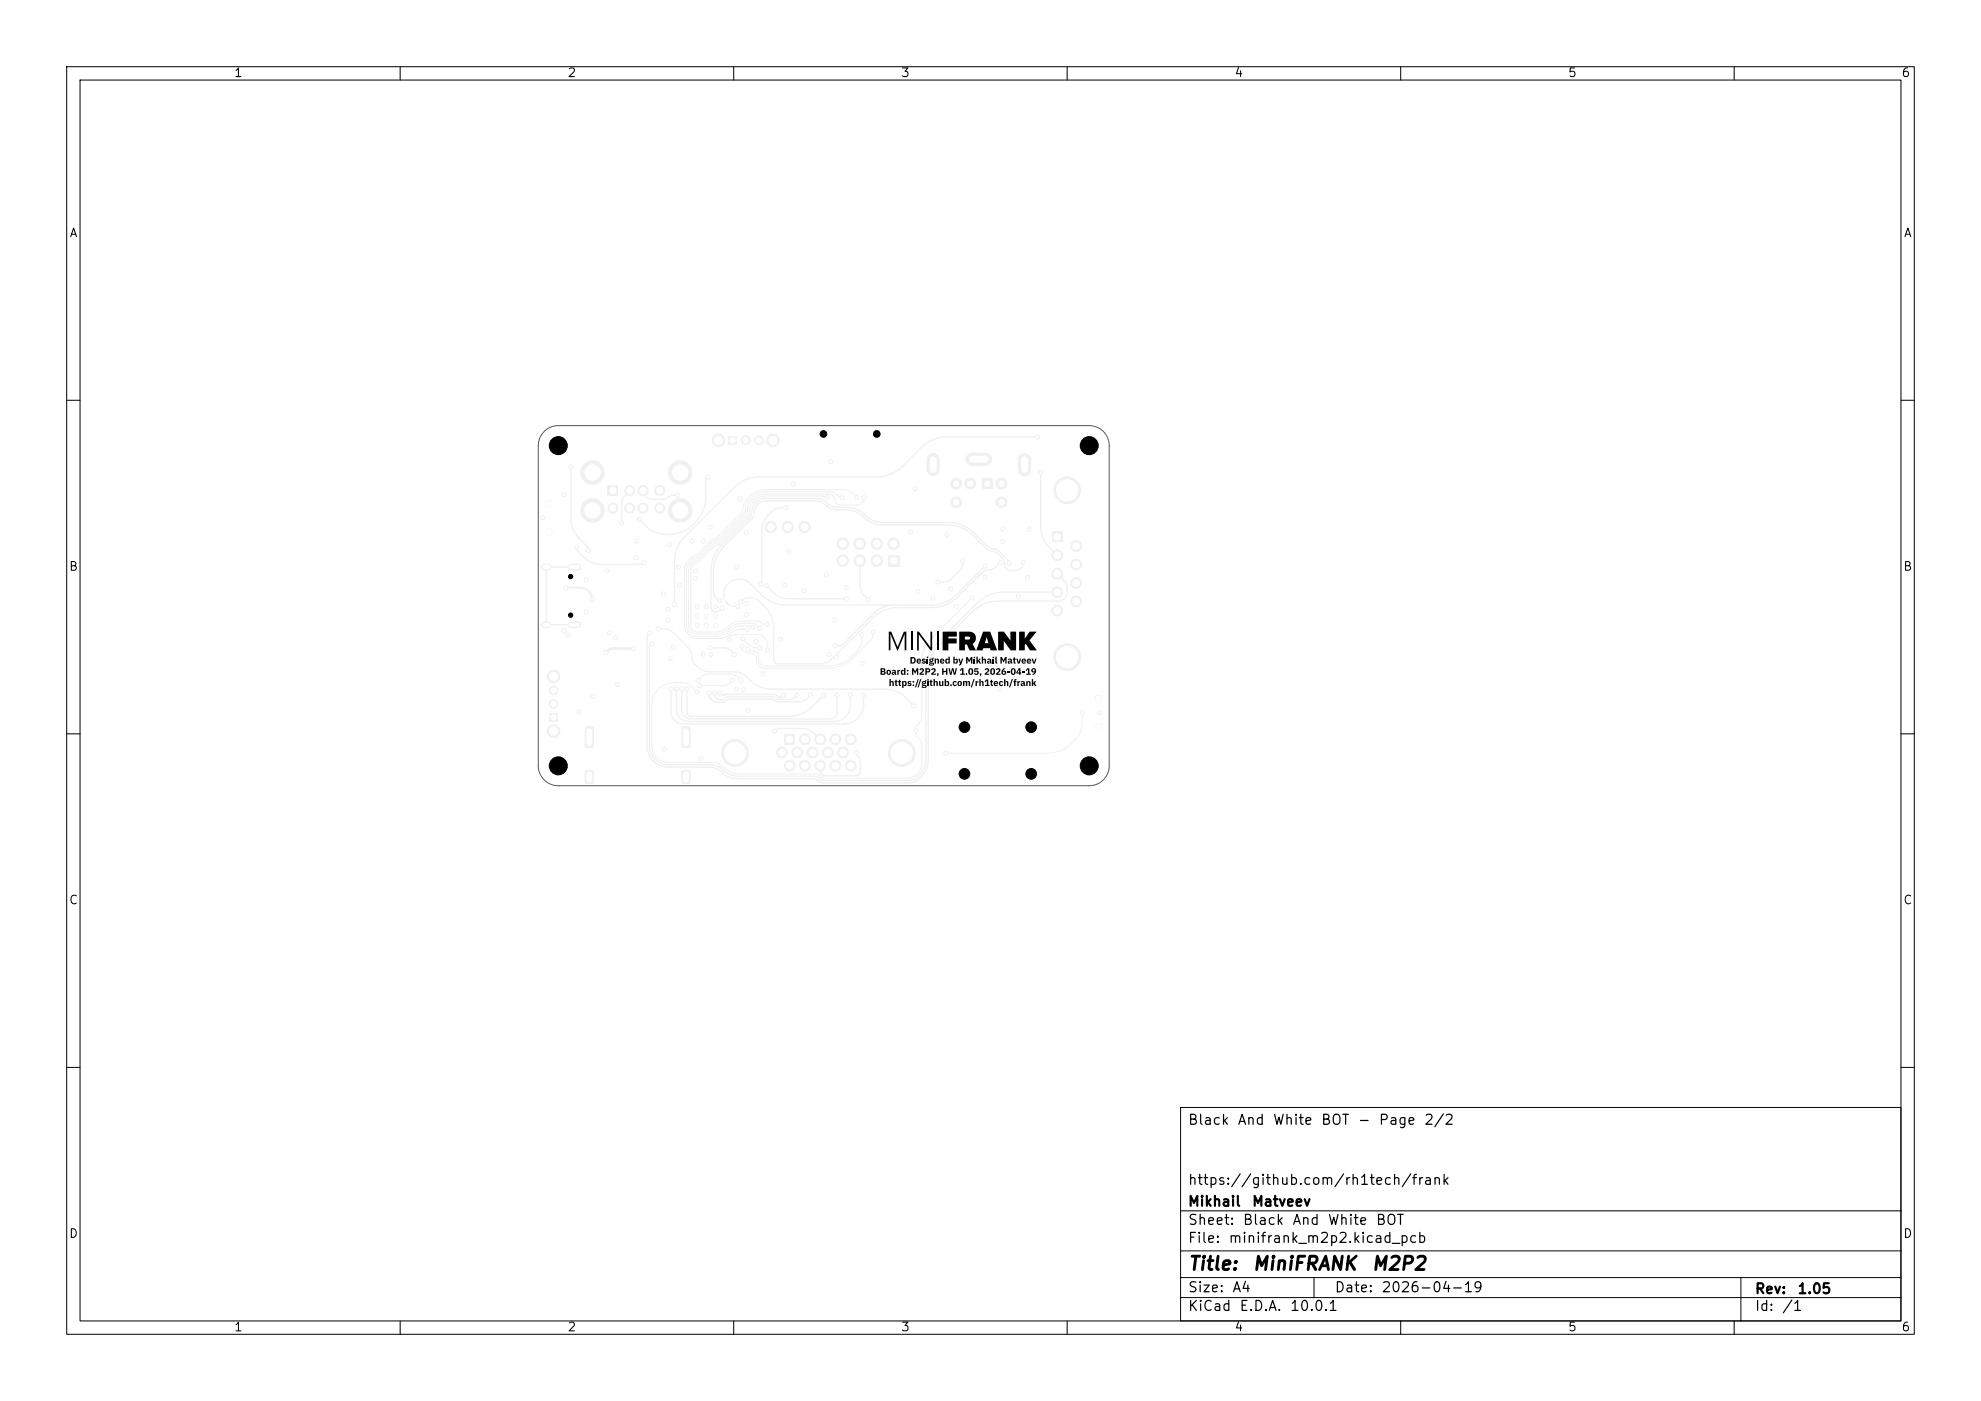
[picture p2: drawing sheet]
<svg xmlns="http://www.w3.org/2000/svg" width="297mm" height="210mm" viewBox="0 0 297 210" stroke-linecap="round" stroke-linejoin="round" font-family="sans-serif">
<defs><g id="words">
<g font-size="2">
<text x="178" y="190.9">Title:</text>
<text x="187.7" y="190.9">MiniFRANK</text>
<text x="205.5" y="190.9">M2P2</text>
</g>
<g font-size="1.5">
<text x="178" y="169">Black</text>
<text x="185.4" y="169">And</text>
<text x="190.7" y="169">White</text>
<text x="198" y="169">BOT</text>
<text x="203.5" y="169">-</text>
<text x="206.6" y="169">Page</text>
<text x="213.4" y="169">2/2</text>
<text x="178" y="178">https://github.com/rh1tech/frank</text>
<text x="178" y="184">Sheet:</text>
<text x="178" y="181.2">Mikhail</text>
<text x="186.2" y="184">Black</text>
<text x="187.6" y="181.2">Matveev</text>
<text x="193.7" y="184">And</text>
<text x="199" y="184">White</text>
<text x="206.2" y="184">BOT</text>
<text x="178" y="186.7">File:</text>
<text x="184.1" y="186.7">minifrank_m2p2.kicad_pcb</text>
<text x="178" y="196.9">KiCad</text>
<text x="178" y="194.1">Size:</text>
<text x="184.7" y="194.1">A4</text>
<text x="185.7" y="196.9">E.D.A.</text>
<text x="193.3" y="196.9">10.0.1</text>
<text x="200" y="194.1">Date:</text>
<text x="207" y="194.1">2026-04-19</text>
<text x="263" y="194.3">Rev:</text>
<text x="263" y="196.9">Id:</text>
<text x="267.1" y="196.9">/1</text>
<text x="269.4" y="194.3">1.05</text>
</g>
<g font-size="1.3">
<text x="35" y="11.9">1</text>
<text x="85" y="11.9">2</text>
<text x="135" y="11.9">3</text>
<text x="185" y="11.9">4</text>
<text x="235" y="11.9">5</text>
<text x="285" y="11.9">6</text>
<text x="10.3" y="35.9">A</text>
<text x="285.4" y="35.9">A</text>
<text x="10.3" y="85.9">B</text>
<text x="285.3" y="85.9">B</text>
<text x="10.3" y="135.9">C</text>
<text x="285.3" y="135.9">C</text>
<text x="10.3" y="185.9">D</text>
<text x="285.3" y="185.9">D</text>
<text x="35" y="199.9">1</text>
<text x="85" y="199.9">2</text>
<text x="135" y="199.9">3</text>
<text x="185" y="199.9">4</text>
<text x="235" y="199.9">5</text>
<text x="285" y="199.9">6</text>
</g>
</g></defs>
<g fill="#f0f0f0" stroke="#f0f0f0" stroke-width=".15">
<circle cx="120.6" cy="79" r=".85"/>
<circle cx="118.1" cy="79" r=".85"/>
<circle cx="115.6" cy="79" r=".85"/>
</g>
<path d="M91.2 72.8h1.5v1.5h-1.5z" fill="#f0f0f0"/>
<g fill="#f0f0f0" stroke="#f0f0f0" stroke-width=".15">
<circle cx="94.4" cy="73.5" r=".75"/>
<circle cx="96.4" cy="73.5" r=".75"/>
<circle cx="98.9" cy="73.5" r=".75"/>
<circle cx="91.9" cy="76.2" r=".75"/>
<circle cx="94.4" cy="76.2" r=".75"/>
<circle cx="96.4" cy="76.2" r=".75"/>
<circle cx="98.9" cy="76.2" r=".75"/>
<circle cx="88.8" cy="70.8" r="1.75"/>
<circle cx="102" cy="70.8" r="1.75"/>
<circle cx="88.8" cy="76.5" r="1.75"/>
<circle cx="102" cy="76.5" r="1.75"/>
<circle cx="107.3" cy="91" r=".3"/>
<circle cx="107.3" cy="92.3" r=".3"/>
<circle cx="107.3" cy="93.7" r=".3"/>
<circle cx="105.9" cy="91" r=".3"/>
<circle cx="105.9" cy="92.3" r=".3"/>
<circle cx="105.9" cy="93.7" r=".3"/>
<circle cx="104.5" cy="91" r=".3"/>
<circle cx="104.5" cy="92.3" r=".3"/>
<circle cx="104.5" cy="93.7" r=".3"/>
</g>
<path d="M147.3 71.7h1.6v1.6h-1.6z" fill="#f0f0f0"/>
<g fill="#f0f0f0" stroke="#f0f0f0" stroke-width=".15">
<circle cx="145.5" cy="72.5" r=".8"/>
<circle cx="150.2" cy="72.5" r=".8"/>
<circle cx="143.4" cy="72.5" r=".8"/>
<circle cx="150.2" cy="75.3" r=".8"/>
<circle cx="143.4" cy="75.3" r=".8"/>
<circle cx="82.3" cy="79.8" r=".45"/>
<circle cx="82.3" cy="75.5" r=".45"/>
<circle cx="135.2" cy="112.9" r="2"/>
<circle cx="110.2" cy="112.9" r="2"/>
</g>
<path d="M139.9 68.9v1.5M145.8 68.9h2M153.6 68.9v1.5" fill="none" stroke="#f0f0f0" stroke-width="2"/>
<path d="M117.6 110h1.6v1.6h-1.6z" fill="#f0f0f0"/>
<g fill="#f0f0f0" stroke="#f0f0f0" stroke-width=".15">
<circle cx="120.7" cy="110.8" r=".8"/>
<circle cx="123" cy="110.8" r=".8"/>
<circle cx="125.3" cy="110.8" r=".8"/>
<circle cx="127.5" cy="110.8" r=".8"/>
<circle cx="117.2" cy="112.8" r=".8"/>
<circle cx="119.5" cy="112.8" r=".8"/>
<circle cx="121.8" cy="112.8" r=".8"/>
<circle cx="124.1" cy="112.8" r=".8"/>
<circle cx="126.4" cy="112.8" r=".8"/>
<circle cx="118.4" cy="114.8" r=".8"/>
<circle cx="120.7" cy="114.8" r=".8"/>
<circle cx="123" cy="114.8" r=".8"/>
<circle cx="125.3" cy="114.8" r=".8"/>
<circle cx="127.5" cy="114.8" r=".8"/>
</g>
<path d="M109.2 65.4h1.3v1.3h-1.3z" fill="#f0f0f0"/>
<g fill="#f0f0f0" stroke="#f0f0f0" stroke-width=".15">
<circle cx="111.8" cy="66" r=".65"/>
<circle cx="113.8" cy="66" r=".65"/>
<circle cx="107.7" cy="66" r=".94"/>
<circle cx="115.9" cy="66" r=".94"/>
</g>
<path d="M81.6 93.6h.6M81.6 85h.6M85.5 93.6h1.1M85.5 85h1.1" fill="none" stroke="#f0f0f0" stroke-width="1"/>
<path d="M133.1 83.2h1.7v1.7h-1.7z" fill="#f0f0f0"/>
<g fill="#f0f0f0" stroke="#f0f0f0" stroke-width=".15">
<circle cx="134" cy="81.5" r=".86"/>
<circle cx="131.4" cy="84" r=".86"/>
<circle cx="131.4" cy="81.5" r=".86"/>
<circle cx="128.9" cy="84" r=".86"/>
<circle cx="128.9" cy="81.5" r=".86"/>
<circle cx="126.4" cy="84" r=".86"/>
<circle cx="126.4" cy="81.5" r=".86"/>
</g>
<path d="M82.4 106.9h1.3v1.3h-1.3z" fill="#f0f0f0"/>
<g fill="#f0f0f0" stroke="#f0f0f0" stroke-width=".15">
<circle cx="83" cy="105.5" r=".65"/>
<circle cx="83" cy="103.5" r=".65"/>
<circle cx="83" cy="109.6" r=".94"/>
<circle cx="83" cy="101.4" r=".94"/>
<circle cx="164.7" cy="104.7" r=".45"/>
<circle cx="164.7" cy="108.9" r=".45"/>
</g>
<path d="M157.7 79.7h1.6v1.6h-1.6z" fill="#f0f0f0"/>
<g fill="#f0f0f0" stroke="#f0f0f0" stroke-width=".15">
<circle cx="158.5" cy="83.2" r=".8"/>
<circle cx="158.5" cy="86" r=".8"/>
<circle cx="158.5" cy="88.8" r=".8"/>
<circle cx="158.5" cy="91.5" r=".8"/>
<circle cx="161.3" cy="81.8" r=".8"/>
<circle cx="161.3" cy="84.6" r=".8"/>
<circle cx="160" cy="73.5" r="2"/>
<circle cx="161.3" cy="87.4" r=".8"/>
<circle cx="160" cy="98.5" r="2"/>
<circle cx="161.3" cy="90.2" r=".8"/>
</g>
<g fill="#f0f0f0">
<path d="M102.2 109l.2-.1h.8l.3 .2 .1 2.7-.3 .3h-.9l-.2-.2z"/>
<path d="M102.2 115.6l.3-.2h.8l.2 .2 .1 1.6-.2 .2-.9 .1-.3-.1z"/>
<path d="M87.7 115.6l.3-.2h.8l.2 .2 .1 1.6-.2 .2-.9 .1-.3-.1z"/>
<path d="M87.8 108.9h1l.2 .2 .1 2.7-.3 .3h-.9l-.2-.2v-2.7z"/>
</g>
<g fill="#f0f0f0" stroke="#f0f0f0" stroke-width=".15">
<circle cx="81.4" cy="77.6" r=".3"/>
<circle cx="100.9" cy="97" r=".3"/>
<circle cx="118.3" cy="82.7" r=".3"/>
<circle cx="117.6" cy="87.7" r=".3"/>
<circle cx="143.4" cy="90.9" r=".3"/>
<circle cx="164.9" cy="106.8" r=".3"/>
<circle cx="101.9" cy="87.7" r=".3"/>
<circle cx="91" cy="85.6" r=".3"/>
<circle cx="152.7" cy="89.4" r=".3"/>
<circle cx="95.4" cy="81.1" r=".3"/>
<circle cx="124.6" cy="69.2" r=".3"/>
<circle cx="101.7" cy="85" r=".3"/>
<circle cx="139.9" cy="89.7" r=".3"/>
<circle cx="154.3" cy="79.4" r=".3"/>
<circle cx="110.4" cy="103.2" r=".3"/>
<circle cx="120.5" cy="88.6" r=".3"/>
<circle cx="142.6" cy="88.3" r=".3"/>
<circle cx="85.2" cy="95.2" r=".3"/>
<circle cx="136.5" cy="79.8" r=".3"/>
<circle cx="126.9" cy="88.1" r=".3"/>
<circle cx="103.8" cy="81.1" r=".3"/>
<circle cx="110.4" cy="85" r=".3"/>
<circle cx="147.7" cy="86.5" r=".3"/>
<circle cx="100.4" cy="81.6" r=".3"/>
<circle cx="100.5" cy="98.7" r=".3"/>
<circle cx="114.4" cy="101" r=".3"/>
<circle cx="142" cy="80.1" r=".3"/>
<circle cx="84.6" cy="94.6" r=".3"/>
<circle cx="104.3" cy="86.7" r=".3"/>
<circle cx="123.9" cy="86.2" r=".3"/>
<circle cx="129.3" cy="99.5" r=".3"/>
<circle cx="150.3" cy="81.2" r=".3"/>
<circle cx="125.2" cy="92.9" r=".3"/>
<circle cx="106.6" cy="98.1" r=".3"/>
<circle cx="106.5" cy="79" r=".3"/>
<circle cx="124.3" cy="98.1" r=".3"/>
<circle cx="90.9" cy="97.8" r=".3"/>
<circle cx="100.1" cy="93" r=".3"/>
<circle cx="111.9" cy="90.5" r=".3"/>
<circle cx="99.5" cy="89" r=".3"/>
<circle cx="113.3" cy="96.2" r=".3"/>
<circle cx="154" cy="86.6" r=".3"/>
<circle cx="94.9" cy="97.2" r=".3"/>
<circle cx="117" cy="95.9" r=".3"/>
<circle cx="118.9" cy="72.5" r=".3"/>
<circle cx="104.3" cy="85.6" r=".3"/>
<circle cx="100.1" cy="91.3" r=".3"/>
<circle cx="112" cy="92.1" r=".3"/>
<circle cx="105.5" cy="98.1" r=".3"/>
<circle cx="86.8" cy="106.7" r=".3"/>
<circle cx="101.6" cy="74.2" r=".3"/>
<circle cx="93.2" cy="78.4" r=".3"/>
<circle cx="88.8" cy="89.9" r=".3"/>
<circle cx="84.8" cy="88.1" r=".3"/>
<circle cx="112.1" cy="106.5" r=".3"/>
<circle cx="99.6" cy="112.3" r=".3"/>
<circle cx="105.1" cy="113.7" r=".3"/>
<circle cx="105.4" cy="81.1" r=".3"/>
<circle cx="106.1" cy="71.5" r=".3"/>
<circle cx="95.8" cy="77.8" r=".3"/>
<circle cx="114" cy="87.6" r=".3"/>
<circle cx="117.8" cy="76.1" r=".3"/>
<circle cx="85.6" cy="70" r=".3"/>
<circle cx="88.2" cy="82.5" r=".3"/>
<circle cx="126.9" cy="89.8" r=".3"/>
<circle cx="114.9" cy="87.8" r=".3"/>
<circle cx="111.4" cy="95.8" r=".3"/>
<circle cx="113.9" cy="97.1" r=".3"/>
<circle cx="96.6" cy="84.4" r=".3"/>
<circle cx="86.5" cy="82" r=".3"/>
<circle cx="119.5" cy="104.2" r=".3"/>
<circle cx="107.1" cy="103.9" r=".3"/>
<circle cx="127.5" cy="104.2" r=".3"/>
<circle cx="101.4" cy="103.3" r=".3"/>
<circle cx="121.5" cy="104.2" r=".3"/>
<circle cx="106.3" cy="103.9" r=".3"/>
<circle cx="103" cy="103.3" r=".3"/>
<circle cx="123.5" cy="104.2" r=".3"/>
<circle cx="129.5" cy="104.3" r=".3"/>
<circle cx="100.6" cy="103.3" r=".3"/>
<circle cx="107.9" cy="103.9" r=".3"/>
<circle cx="117.5" cy="104.2" r=".3"/>
<circle cx="92.3" cy="95.6" r=".3"/>
<circle cx="149.9" cy="103.2" r=".3"/>
<circle cx="91.4" cy="94.9" r=".3"/>
<circle cx="111" cy="74.7" r=".3"/>
<circle cx="111.5" cy="103.3" r=".3"/>
<circle cx="111.9" cy="79.8" r=".3"/>
<circle cx="84.5" cy="74.1" r=".3"/>
<circle cx="95.4" cy="83.6" r=".3"/>
<circle cx="150.3" cy="79.3" r=".3"/>
<circle cx="88.9" cy="104.4" r=".3"/>
<circle cx="137.2" cy="73.2" r=".3"/>
<circle cx="137.6" cy="88.7" r=".3"/>
<circle cx="92.5" cy="102.6" r=".3"/>
<circle cx="125.5" cy="104.2" r=".3"/>
<circle cx="102.2" cy="103.3" r=".3"/>
<circle cx="144.3" cy="84.1" r=".3"/>
<circle cx="145.7" cy="89.6" r=".3"/>
<circle cx="162.2" cy="106.8" r=".3"/>
<circle cx="140.6" cy="87.3" r=".3"/>
<circle cx="104.5" cy="103.7" r=".3"/>
<circle cx="137.3" cy="109.5" r=".3"/>
<circle cx="141.8" cy="112.9" r=".3"/>
<circle cx="147.7" cy="84.8" r=".3"/>
<circle cx="110.6" cy="90.9" r=".3"/>
<circle cx="125.2" cy="96.8" r=".3"/>
<circle cx="104.7" cy="102" r=".3"/>
<circle cx="111.1" cy="102" r=".3"/>
<circle cx="128.5" cy="74.6" r=".3"/>
<circle cx="112.1" cy="94.4" r=".3"/>
<circle cx="97.4" cy="94.9" r=".3"/>
<circle cx="106.5" cy="97.1" r=".3"/>
<circle cx="110.1" cy="98.1" r=".3"/>
<circle cx="113.9" cy="94.2" r=".3"/>
<circle cx="129.6" cy="74.6" r=".3"/>
<circle cx="98.7" cy="94.3" r=".3"/>
<circle cx="137" cy="105.8" r=".3"/>
<circle cx="155.6" cy="65.5" r=".3"/>
<circle cx="101.1" cy="90.6" r=".3"/>
<circle cx="97.7" cy="96.5" r=".3"/>
<circle cx="153.4" cy="84.3" r=".3"/>
<circle cx="107.9" cy="90" r=".3"/>
<circle cx="124" cy="74.6" r=".3"/>
<circle cx="115" cy="93.6" r=".3"/>
<circle cx="112.1" cy="97.3" r=".3"/>
<circle cx="129.2" cy="95.2" r=".3"/>
<circle cx="109.8" cy="102" r=".3"/>
<circle cx="104.9" cy="102.8" r=".3"/>
<circle cx="126.3" cy="74.6" r=".3"/>
<circle cx="112.9" cy="94" r=".3"/>
<circle cx="125.4" cy="98.5" r=".3"/>
<circle cx="150" cy="84.3" r=".3"/>
<circle cx="111.1" cy="90.2" r=".3"/>
<circle cx="111.3" cy="96.8" r=".3"/>
<circle cx="130.9" cy="94.7" r=".3"/>
<circle cx="115.1" cy="97.5" r=".3"/>
<circle cx="109.4" cy="95.9" r=".3"/>
<circle cx="151.3" cy="84.4" r=".3"/>
<circle cx="108.2" cy="91.2" r=".3"/>
<circle cx="87.9" cy="86.9" r=".3"/>
<circle cx="87.9" cy="91.8" r=".3"/>
<circle cx="156" cy="70.8" r=".3"/>
<circle cx="116.1" cy="109.6" r=".3"/>
<circle cx="128.4" cy="112.8" r=".3"/>
<circle cx="130.2" cy="89.9" r=".3"/>
</g>
<g fill="none" stroke="#f0f0f0" stroke-width=".2">
<path d="M85.6 70v7.7a4.3 4.3 0 0 0 1.3 3.1M94.4 73.5l-.6 .6a2.01 2.01 0 0 0-.6 1.5v2.8M96.4 74l.7 .7 .7 .2 1.8-.1 1-.5 1-.1M106.1 71.5l-.3 .5v2.5a5.6 5.6 0 0 1-8.3 4.9l-1.7-1.6M117.8 76.1h-1.1l-.6 .2a4.1 4.1 0 0 0-1.9 3.3v7.6l-.2 .4M155.6 65.5h-13.6a5.4 5.4 0 0 0-3.9 1.6l-2.8 2.8a5.4 5.4 0 0 1-3.9 1.6h-17.5a5.4 5.4 0 0 0-3.9 1.6l-7.3 7.3a5.4 5.4 0 0 0-1.6 3.9v6.3M156 70.8v8.2a4.2 4.2 0 0 0 1.3 3l1.2 1.2M86.1 85h-4.2v8.6h4.2M86.5 82l.1 .6 1 1a3.6 3.6 0 0 0 2.5 1h6.1l.4-.2M86.5 82h.1M86.9 80.8h.1M86.9 80.8l1.2 1.2 .1 .5"/>
<path d="M87.7 81.6h.1M98.7 94.3h.8a2.01 2.01 0 0 1 1.5 .6l2.3 2.3 .3 .7a2.75 2.75 0 0 0 2.8 2.8h3.6a3.5 3.5 0 0 1 2.8 1.6 4.4 4.4 0 0 0 2.8 1h17.1a4.3 4.3 0 0 1 3 1.2l1.3 1.3M106.5 97.1l2.4 .1 .5 .2 .7 .6M108.2 91.2h.1M114.9 87.8l1 1a3.3 3.3 0 0 0 2.3 1h8.7M127.3 95.7h.1M128.9 84v3.7a2.22 2.22 0 0 0 .7 1.6l.6 .6M133.9 90.7a3.9 3.9 0 0 0-2.8 1.1l-4.7 4.7-.5 .3h-.7M144.4 84.1l-.1 .7-.1 .4-1.4 1.5a1.93 1.93 0 0 1-1.4 .6h-.8M147.7 84.8l-4.3 4.3a5.4 5.4 0 0 1-3.8 1.6h-21.6a5.4 5.4 0 0 1-3.9-1.6l-1.6-1.6a2.29 2.29 0 0 0-3.1-.2 2.29 2.29 0 0 0-.5 3l.7 .5 1 .1M150 84.3l-1 .9-1.3 .3-.4 .3-3.7 3.7a5.4 5.4 0 0 1-3.9 1.6h-5a5.4 5.4 0 0 0-3.9 1.6l-6.1 6.1a2.39 2.39 0 0 1-1.7 .7h-6.3a.66 .66 0 0 1-.7-.7v-4.6a5.1 5.1 0 0 0-2.1-4 2.14 2.14 0 0 0-2.3-.5l-.5 .5M151.3 84.4l-.1-.3-1.6-1.6-.3-.2-1.1-.3-2.2-2.1a5.4 5.4 0 0 0-3.8-1.6h-9.8a4.4 4.4 0 0 1-3.2-1.6l-.9-.4-.7-.2-2-.1a3 3 0 0 1-2.1-1l-.5-.2-.6-.1h-7.5a2.21 2.21 0 0 0-2.2 2.3l-.4 .6-4.1 4.1a5.4 5.4 0 0 0-1.6 3.9v5.4a.79 .79 0 0 0 .5 .7 .79 .79 0 0 0 .9-.2l.2-.3"/>
<path d="M153.4 84.3l-.1 .6-.5 .4-.5 .2h-.8a.97 .97 0 0 1-.9-1.2l-.3-.6-.8-.8-.4-.2-1.1-.3-2.1-2.1a5.4 5.4 0 0 0-3.9-1.6h-9.8a4.4 4.4 0 0 1-3.2-1.6l-.9-.5-.6-.1-2-.1a3 3 0 0 1-2.1-1l-.6-.2-.6-.1h-7.3a1.82 1.82 0 0 0-1.8 2l-.4 .6-4.2 4.2a5.4 5.4 0 0 0-1.5 3.8v3.2l.3 .6 .4 .5h.2M158.5 86l.9 .9a1.96 1.96 0 0 1-.2 3.1l-.6 .1h-8.9a5.4 5.4 0 0 0-3.9 1.6l-5 5a5.4 5.4 0 0 0-1.6 3.9v13.4a3.4 3.4 0 0 1-3 3.4h-12.8l-.4-.1-.6-.4-.4-.2h-11.6a3.3 3.3 0 0 1-2.4-1.2l-.7-.3-.8-.2h-6.3a3.2 3.2 0 0 1-3.2-3.2v-16.2l.1-.4 .3-.3M158.5 88.8h-8.1a5.4 5.4 0 0 0-3.9 1.6l-6.1 6.1a5.4 5.4 0 0 0-1.6 3.9v13.6a3 3 0 0 1-2.7 3h-12.5l-.5-.1-.5-.4-.5-.1-11.5-.1a3.3 3.3 0 0 1-2.5-1.1l-.7-.4-.7-.2h-6.5a2.85 2.85 0 0 1-2.8-2.8v-14.7v-.3l.3-.3M100.6 103.3v3.5a1.71 1.71 0 0 0 1.7 1.7h24.3a2.89 2.89 0 0 0 2.9-2.9v-1.3M101.4 103.3v3.1a1.76 1.76 0 0 0 1.8 1.7h21.9a2.44 2.44 0 0 0 2.4-2.4v-1.5M102.2 103.3v3.2a1.8 1.8 0 0 0 .7 1.1l.5 .2h21.2a.92 .92 0 0 0 .9-1v-2.6M103 103.3v3.5a.6 .6 0 0 0 .6 .6h14.5a5.4 5.4 0 0 0 3.8-1.6l1.6-1.6M106.3 103.9v.5a1.53 1.53 0 0 0 1.4 .9h.6M107.1 103.9v.2a1.04 1.04 0 0 0 .8 .8 1.04 1.04 0 0 0 1.1-.4l.3-.1h6.5l.9 .4h1.8l.5-.1 .5-.5M107.9 103.9l.5 .3 .6-.2 7.3 .1a.85 .85 0 0 0 1.1 .2l.1-.1M116.1 109.6l.3-.3 .3-.1h3.5a2.77 2.77 0 0 1 2 .8l.8 .8M121.5 104.2l-.7 .7-.8 .3h-3.4l-.9-.4h-6.2l-1.2 .5"/>
<path d="M128.4 112.8v.4l.4 .4 .2 .4v1.6a.68 .68 0 0 1-.7 .7h-4.6a.74 .74 0 0 1-.7-.7v-.8"/>
</g>
<path d="M94.9 97.2h-3.2l-.4 .2-.4 .4" fill="none" stroke="#f0f0f0" stroke-width=".4"/>
<path d="M84.8 88.1h2.5a2.04 2.04 0 0 1 1.3 .9l.2 .9" fill="none" stroke="#f0f0f0" stroke-width=".3"/>
<g fill="none" stroke="#f0f0f0" stroke-width=".15">
<path d="M124 74.6l-.6-.2h-8.5a2.5 2.5 0 0 0-2.6 2.5l-.3 .5-4.2 4.2-.7 .3-2.4 2.4-.6 .2-.4 .4-.1 .5v8.3a1.09 1.09 0 0 0 1.1 1h2.5a3.2 3.2 0 0 0 2.3-1.1 2.79 2.79 0 0 1 1.7-.5h2.4l.8 .5h.6M125.2 75a1.12 1.12 0 0 0-1.1-1h-9.2a3.2 3.2 0 0 0-2.6 1.5l-.3 1.3-.3 .5-4 4-.7 .2-2.4 2.5-.7 .2-.5 .7-.2 .5v8.3a1.41 1.41 0 0 0 1.5 1.4h2.6a3.2 3.2 0 0 0 2.4-1.2l1.1-.4 2.1-.1 .4 .2 .6 .6M125.2 75h.1M126.3 74.6l-.4-.1-.7-.6-.6-.2h-9.7a3.5 3.5 0 0 0-2.9 1.6l-.2 .5-.1 .8-.4 .6-3.7 3.7-.8 .3-2.4 2.5-.7 .2-.6 .8-.2 .7v8.3l.2 .7 .3 .5M128.5 74.6l-.6-.6a1.96 1.96 0 0 0-1.4-.6h-11.6a3.8 3.8 0 0 0-3.1 1.7l-.3 .5-.1 .9-.4 .5-3.6 3.7-.7 .2-2.4 2.4-.6 .2-.5 .5a1.95 1.95 0 0 0-.6 1.4v8.3a2.05 2.05 0 0 0 .6 1.4l.5 .5 .3 .1h3.8a2.31 2.31 0 0 0 1.7-.7M129.6 74.6l-.2 .6-.7 .5h-2.8a.68 .68 0 0 1-.7-.7M103.4 94.9h.1M103.4 94.9l.4 .4 .3 .1M104.1 95.4h.1M109.5 95h.1M111.4 95.8l1.2 1.1 .5 .2h.8M112.1 94.4h-1a2.29 2.29 0 0 0-1.6 .6"/>
<path d="M112.9 94l-.3-.2h-1.3a3.1 3.1 0 0 0-2.2 1.1l-.7 .3-.7 .2h-3.6M114.6 95.6h.1M114.6 95.6l-.5-.3-.6-.2h-3.4l-.3 .1-.3 .3-.1 .4M114.6 95.6l.4 .8 .1 1.1M129.2 95.2v.8a1.99 1.99 0 0 1-.6 1.4 5.8 5.8 0 0 1-4.5 2.4h-9.3a1.1 1.1 0 0 1-1.1-.8v-.7a.68 .68 0 0 0-.7-.7h-.6l-.3-.3M130.9 94.7v.6l-.3 .5-2.7 2.8a5.4 5.4 0 0 1-3.8 1.6h-9.6a1.14 1.14 0 0 1-1.1-1.2v-.4a.68 .68 0 0 0-.7-.7h-.5a.96 .96 0 0 1-.9-.8v-.2M145.7 89.6l-5.9 5.9a5.4 5.4 0 0 0-1.6 3.9v8.1l-.2 .6-.6 .7-.1 .4 .1 .9 .6 .9 .2 .5v2.9a2.22 2.22 0 0 1-2.2 2.2h-12.3l-.5-.1-.5-.4-.4-.1h-11.6a3.3 3.3 0 0 1-2.4-1.2l-.7-.3-.8-.2h-6.6a2.51 2.51 0 0 1-2.5-2.5v-6.1a3.4 3.4 0 0 1 3.4-3.4h.9a2.48 2.48 0 0 1 1.8 .7l.7 .8M109.8 102l-.6 .5-.5 .3h-3.8M111.1 102l-.7-.7-.6-.2-3.5-.1-.8 .3-.8 .7M162.2 106.8v1.5a4.4 4.4 0 0 1-2.2 3.7l-1.2 .6-1.3 .3h-15.7"/>
</g>
<g fill="#fff" stroke="#fff" stroke-width=".15">
<circle cx="81.4" cy="77.6" r=".15"/>
<circle cx="100.9" cy="97" r=".15"/>
<circle cx="118.3" cy="82.7" r=".15"/>
<circle cx="117.6" cy="87.7" r=".15"/>
<circle cx="143.4" cy="90.9" r=".15"/>
<circle cx="164.9" cy="106.8" r=".15"/>
<circle cx="101.9" cy="87.7" r=".15"/>
<circle cx="91" cy="85.6" r=".15"/>
<circle cx="152.7" cy="89.4" r=".15"/>
<circle cx="95.4" cy="81.1" r=".15"/>
<circle cx="124.6" cy="69.2" r=".15"/>
<circle cx="101.7" cy="85" r=".15"/>
<circle cx="139.9" cy="89.6" r=".15"/>
<circle cx="154.3" cy="79.4" r=".15"/>
<circle cx="110.4" cy="103.2" r=".15"/>
<circle cx="120.5" cy="88.6" r=".15"/>
<circle cx="142.6" cy="88.2" r=".15"/>
<circle cx="85.2" cy="95.2" r=".15"/>
<circle cx="136.5" cy="79.8" r=".15"/>
<circle cx="126.9" cy="88.1" r=".15"/>
<circle cx="103.8" cy="81.1" r=".15"/>
<circle cx="110.4" cy="85" r=".15"/>
<circle cx="147.7" cy="86.5" r=".15"/>
<circle cx="100.4" cy="81.6" r=".15"/>
<circle cx="100.5" cy="98.7" r=".15"/>
<circle cx="114.4" cy="101" r=".15"/>
<circle cx="142" cy="80.1" r=".15"/>
<circle cx="84.6" cy="94.6" r=".15"/>
<circle cx="104.3" cy="86.7" r=".15"/>
<circle cx="123.9" cy="86.2" r=".15"/>
<circle cx="129.3" cy="99.5" r=".15"/>
<circle cx="150.3" cy="81.2" r=".15"/>
<circle cx="125.2" cy="92.9" r=".15"/>
<circle cx="106.6" cy="98.1" r=".15"/>
<circle cx="106.5" cy="79" r=".15"/>
<circle cx="124.3" cy="98.1" r=".15"/>
<circle cx="90.9" cy="97.8" r=".15"/>
<circle cx="100.1" cy="93" r=".15"/>
<circle cx="111.9" cy="90.5" r=".15"/>
<circle cx="99.5" cy="89" r=".15"/>
<circle cx="113.3" cy="96.2" r=".15"/>
<circle cx="154" cy="86.6" r=".15"/>
<circle cx="94.9" cy="97.2" r=".15"/>
<circle cx="117" cy="95.9" r=".15"/>
<circle cx="118.9" cy="72.5" r=".15"/>
<circle cx="104.3" cy="85.6" r=".15"/>
<circle cx="100.1" cy="91.3" r=".15"/>
<circle cx="112" cy="92.1" r=".15"/>
<circle cx="105.5" cy="98.1" r=".15"/>
<circle cx="86.8" cy="106.7" r=".15"/>
<circle cx="101.6" cy="74.2" r=".15"/>
<circle cx="93.2" cy="78.4" r=".15"/>
<circle cx="88.8" cy="89.9" r=".15"/>
<circle cx="84.8" cy="88.1" r=".15"/>
<circle cx="112.1" cy="106.5" r=".15"/>
<circle cx="99.6" cy="112.3" r=".15"/>
<circle cx="105.1" cy="113.7" r=".15"/>
<circle cx="105.4" cy="81.1" r=".15"/>
<circle cx="106.1" cy="71.5" r=".15"/>
<circle cx="95.8" cy="77.8" r=".15"/>
<circle cx="114" cy="87.6" r=".15"/>
<circle cx="117.8" cy="76.1" r=".15"/>
<circle cx="85.6" cy="70" r=".15"/>
<circle cx="88.2" cy="82.5" r=".15"/>
<circle cx="126.9" cy="89.8" r=".15"/>
<circle cx="114.9" cy="87.8" r=".15"/>
<circle cx="111.4" cy="95.7" r=".15"/>
<circle cx="113.9" cy="97.1" r=".15"/>
<circle cx="96.6" cy="84.4" r=".15"/>
<circle cx="86.5" cy="82" r=".15"/>
<circle cx="119.5" cy="104.2" r=".15"/>
<circle cx="107.1" cy="103.9" r=".15"/>
<circle cx="127.5" cy="104.2" r=".15"/>
<circle cx="101.4" cy="103.3" r=".15"/>
<circle cx="121.5" cy="104.2" r=".15"/>
<circle cx="106.3" cy="103.9" r=".15"/>
<circle cx="103" cy="103.3" r=".15"/>
<circle cx="123.5" cy="104.2" r=".15"/>
<circle cx="129.5" cy="104.3" r=".15"/>
<circle cx="100.6" cy="103.3" r=".15"/>
<circle cx="107.9" cy="103.9" r=".15"/>
<circle cx="117.5" cy="104.2" r=".15"/>
<circle cx="92.3" cy="95.6" r=".15"/>
<circle cx="149.9" cy="103.2" r=".15"/>
<circle cx="91.4" cy="94.9" r=".15"/>
<circle cx="111" cy="74.7" r=".15"/>
<circle cx="111.5" cy="103.3" r=".15"/>
<circle cx="111.9" cy="79.8" r=".15"/>
<circle cx="84.5" cy="74.1" r=".15"/>
<circle cx="95.4" cy="83.6" r=".15"/>
<circle cx="150.3" cy="79.3" r=".15"/>
<circle cx="88.9" cy="104.4" r=".15"/>
<circle cx="137.2" cy="73.2" r=".15"/>
<circle cx="137.6" cy="88.7" r=".15"/>
<circle cx="92.5" cy="102.6" r=".15"/>
<circle cx="125.5" cy="104.2" r=".15"/>
<circle cx="102.2" cy="103.3" r=".15"/>
<circle cx="144.3" cy="84.1" r=".15"/>
<circle cx="145.7" cy="89.6" r=".15"/>
<circle cx="162.2" cy="106.8" r=".15"/>
<circle cx="140.6" cy="87.2" r=".15"/>
<circle cx="104.5" cy="103.7" r=".15"/>
<circle cx="137.3" cy="109.5" r=".15"/>
<circle cx="141.8" cy="112.9" r=".15"/>
<circle cx="147.7" cy="84.8" r=".15"/>
<circle cx="110.6" cy="90.9" r=".15"/>
<circle cx="125.2" cy="96.8" r=".15"/>
<circle cx="104.7" cy="102" r=".15"/>
<circle cx="111.1" cy="101.9" r=".15"/>
<circle cx="128.5" cy="74.5" r=".15"/>
<circle cx="112.1" cy="94.3" r=".15"/>
<circle cx="97.4" cy="94.9" r=".15"/>
<circle cx="106.5" cy="97.1" r=".15"/>
<circle cx="110.1" cy="98.1" r=".15"/>
<circle cx="113.9" cy="94.2" r=".15"/>
<circle cx="129.6" cy="74.6" r=".15"/>
<circle cx="98.7" cy="94.3" r=".15"/>
<circle cx="137" cy="105.8" r=".15"/>
<circle cx="155.6" cy="65.5" r=".15"/>
<circle cx="101.1" cy="90.6" r=".15"/>
<circle cx="97.7" cy="96.5" r=".15"/>
<circle cx="153.4" cy="84.3" r=".15"/>
<circle cx="107.9" cy="90" r=".15"/>
<circle cx="124" cy="74.6" r=".15"/>
<circle cx="115" cy="93.6" r=".15"/>
<circle cx="112.1" cy="97.3" r=".15"/>
<circle cx="129.2" cy="95.2" r=".15"/>
<circle cx="109.8" cy="102" r=".15"/>
<circle cx="104.9" cy="102.8" r=".15"/>
<circle cx="126.3" cy="74.6" r=".15"/>
<circle cx="112.9" cy="94" r=".15"/>
<circle cx="125.4" cy="98.5" r=".15"/>
<circle cx="150" cy="84.3" r=".15"/>
<circle cx="111.1" cy="90.2" r=".15"/>
<circle cx="111.3" cy="96.9" r=".15"/>
<circle cx="130.9" cy="94.7" r=".15"/>
<circle cx="115.1" cy="97.5" r=".15"/>
<circle cx="109.4" cy="95.9" r=".15"/>
<circle cx="151.3" cy="84.4" r=".15"/>
<circle cx="108.2" cy="91.2" r=".15"/>
<circle cx="87.9" cy="86.9" r=".15"/>
<circle cx="87.9" cy="91.8" r=".15"/>
<circle cx="156" cy="70.8" r=".15"/>
<circle cx="116.1" cy="109.6" r=".15"/>
<circle cx="128.4" cy="112.8" r=".15"/>
<circle cx="130.2" cy="89.9" r=".15"/>
<circle cx="120.6" cy="79" r=".5"/>
<circle cx="118.1" cy="79" r=".5"/>
<circle cx="115.6" cy="79" r=".5"/>
<circle cx="91.9" cy="73.5" r=".46"/>
<circle cx="94.4" cy="73.5" r=".46"/>
<circle cx="96.4" cy="73.5" r=".46"/>
<circle cx="98.9" cy="73.5" r=".46"/>
<circle cx="91.9" cy="76.2" r=".46"/>
<circle cx="94.4" cy="76.2" r=".46"/>
<circle cx="96.4" cy="76.2" r=".46"/>
<circle cx="98.9" cy="76.2" r=".46"/>
<circle cx="88.8" cy="70.8" r="1.15"/>
<circle cx="102" cy="70.8" r="1.15"/>
<circle cx="88.8" cy="76.5" r="1.15"/>
<circle cx="102" cy="76.5" r="1.15"/>
<circle cx="107.3" cy="91" r=".17"/>
<circle cx="107.3" cy="92.3" r=".17"/>
<circle cx="107.3" cy="93.7" r=".18"/>
<circle cx="105.9" cy="91" r=".17"/>
<circle cx="105.9" cy="92.3" r=".17"/>
<circle cx="105.9" cy="93.7" r=".18"/>
<circle cx="104.5" cy="91" r=".17"/>
<circle cx="104.5" cy="92.3" r=".17"/>
<circle cx="104.5" cy="93.7" r=".18"/>
<circle cx="148.1" cy="72.5" r=".4"/>
<circle cx="145.5" cy="72.5" r=".4"/>
<circle cx="150.2" cy="72.5" r=".4"/>
<circle cx="143.4" cy="72.5" r=".4"/>
<circle cx="150.2" cy="75.3" r=".4"/>
<circle cx="143.4" cy="75.3" r=".4"/>
<circle cx="82.3" cy="79.8" r=".4"/>
<circle cx="82.3" cy="75.5" r=".4"/>
<circle cx="135.2" cy="112.9" r="1.6"/>
<circle cx="110.2" cy="112.9" r="1.6"/>
<circle cx="118.4" cy="110.8" r=".5"/>
<circle cx="120.7" cy="110.8" r=".5"/>
<circle cx="123" cy="110.8" r=".5"/>
<circle cx="125.3" cy="110.8" r=".5"/>
<circle cx="127.5" cy="110.8" r=".5"/>
<circle cx="117.2" cy="112.8" r=".5"/>
<circle cx="119.5" cy="112.8" r=".5"/>
<circle cx="121.8" cy="112.8" r=".5"/>
<circle cx="124.1" cy="112.8" r=".5"/>
<circle cx="126.4" cy="112.8" r=".5"/>
<circle cx="118.4" cy="114.8" r=".5"/>
<circle cx="120.7" cy="114.8" r=".5"/>
<circle cx="123" cy="114.8" r=".5"/>
<circle cx="125.3" cy="114.8" r=".5"/>
<circle cx="127.5" cy="114.8" r=".5"/>
<circle cx="109.8" cy="66" r=".4"/>
<circle cx="111.8" cy="66" r=".4"/>
<circle cx="113.8" cy="66" r=".4"/>
<circle cx="107.7" cy="66" r=".62"/>
<circle cx="115.9" cy="66" r=".63"/>
<circle cx="134" cy="84" r=".51"/>
<circle cx="134" cy="81.5" r=".51"/>
<circle cx="131.4" cy="84" r=".51"/>
<circle cx="131.4" cy="81.5" r=".51"/>
<circle cx="128.9" cy="84" r=".51"/>
<circle cx="128.9" cy="81.5" r=".51"/>
<circle cx="126.4" cy="84" r=".51"/>
<circle cx="126.4" cy="81.5" r=".51"/>
<circle cx="83" cy="107.5" r=".4"/>
<circle cx="83" cy="105.5" r=".4"/>
<circle cx="83" cy="103.5" r=".4"/>
<circle cx="83" cy="109.6" r=".62"/>
<circle cx="83" cy="101.4" r=".62"/>
<circle cx="164.7" cy="104.7" r=".4"/>
<circle cx="164.7" cy="108.9" r=".4"/>
<circle cx="158.5" cy="80.5" r=".5"/>
<circle cx="158.5" cy="83.2" r=".5"/>
<circle cx="158.5" cy="86" r=".5"/>
<circle cx="158.5" cy="88.8" r=".5"/>
<circle cx="158.5" cy="91.5" r=".5"/>
<circle cx="161.3" cy="81.8" r=".5"/>
<circle cx="161.3" cy="84.6" r=".5"/>
<circle cx="160" cy="73.5" r="1.6"/>
<circle cx="161.3" cy="87.4" r=".5"/>
<circle cx="160" cy="98.5" r="1.6"/>
<circle cx="161.3" cy="90.2" r=".5"/>
</g>
<g fill="#000" stroke="#000" stroke-width=".15">
<circle cx="83.7" cy="66.8" r="1.35"/>
<circle cx="123.5" cy="65.1" r=".5"/>
<circle cx="131.5" cy="65.1" r=".5"/>
<circle cx="163.3" cy="66.8" r="1.35"/>
<circle cx="85.6" cy="86.4" r=".33"/>
<circle cx="85.6" cy="92.2" r=".33"/>
<circle cx="83.7" cy="114.8" r="1.35"/>
<circle cx="144.6" cy="109" r=".8"/>
<circle cx="144.6" cy="116" r=".8"/>
<circle cx="154.6" cy="109" r=".8"/>
<circle cx="154.6" cy="116" r=".8"/>
<circle cx="163.3" cy="114.8" r="1.35"/>
</g>
<path d="M139.9 68.9v1.5M145.8 68.9h2M153.6 68.9v1.5" fill="none" stroke="#fff" stroke-width="1"/>
<path d="M81.6 93.6h.6M81.6 85h.6M85.5 93.6h1.1M85.5 85h1.1" fill="none" stroke="#fff" stroke-width=".6"/>
<path d="M88.4 109.6v1.8M88.4 116.1v.8M102.9 109.6v1.8M102.9 116.1v.8" fill="none" stroke="#fff" stroke-width=".9"/>
<g fill="#000">
<path d="M133.3 94.7h.3l1 2.3 .9-2.3h.4v2.8h-.3v-2.5l-1 2.5h-.1l-1-2.5v2.5h-.2zM136.5 98.5h.4a.4 .4 0 0 1 .4 .4h-.2l-.1-.2h-.3v.6l.3-.1 .1-.3 .2 .1a.42 .42 0 0 1-.4 .5h-.4zM136.6 94.7h.2v2.8h-.2zM137.5 98.8l.3-.1 .2 .1 .1 .2h-.2l-.1-.1-.2 .1h.5v.2h-.5l.2 .1 .2-.1 .1 .2a.39 .39 0 0 1-.6 0 .39 .39 0 0 1 0-.6zM138.3 98.8l.3-.1 .2 .1-.1 .2-.2-.1-.1 .1a.3 .3 0 0 1 .4 .1 .3 .3 0 0 1-.1 .4 .3 .3 0 0 1-.4-.1h-.1l.1-.2 .2 .1 .1-.1a.28 .28 0 0 1-.3-.1 .28 .28 0 0 1 0-.3zM139 98.7h.2v.8h-.2zM137.5 94.7h.3l1.7 2.3v-2.3h.3v2.8h-.3l-1.7-2.4v2.4h-.3zM139.4 98.8l.6-.2v.1h-.2l.2 .3h-.2a.12 .12 0 0 0-.2-.1 .12 .12 0 0 0 0 .2 .12 .12 0 0 0 .2-.1h.2l-.1 .1-.4 .2h.4l.1 .3-.5-.1-.1 .1h.6a.4 .4 0 0 1-.3 .2 .4 .4 0 0 1-.4-.3h.1l-.1-.2 .2-.1-.2-.2zM140.1 98.7h.2v.2l.2-.2 .2 .1 .1 .7h-.2v-.5l-.1-.1-.2 .1v.5h-.2zM140.4 94.7h.3v2.8h-.3zM141 98.8l.3-.1 .2 .1 .1 .2h-.2l-.1-.1-.2 .1h.5v.2h-.5l.2 .1 .2-.1 .1 .2a.39 .39 0 0 1-.6 0 .39 .39 0 0 1 0-.6zM141.3 94.7h2.2v.7h-1.3v.3h1.2v.7h-1.2v1.1h-.9z"/>
<path d="M141.8 98.8l.2-.1 .2 .2v-.5h.2v.6l-.3-.1-.2 .1v.2l.2 .1 .1-.1v-.2h.2v.5h-.2v-.2a.31 .31 0 0 1-.5 .1 .31 .31 0 0 1 0-.4zM142.9 98.4h.2v.5a.26 .26 0 0 1 .4-.2 .26 .26 0 0 1 .1 .3l-.4-.1-.1 .3 .2 .1 .1-.3h.2a.29 .29 0 0 1-.1 .4 .29 .29 0 0 1-.4-.1v.2h-.2zM143.8 94.7h1.8l.5 .3 .2 .3v.3h-.8l-.2-.1-.6-.1v.5h.6l.2-.3 .8 .1a.91 .91 0 0 1-.5 .8l.5 1h-.9l-.4-.9h-.3v.9h-.9zM143.7 98.7h.2l.1 .6 .2-.6h.2l-.4 1-.2 .1v-.2l.1-.1zM144.9 98.5h.2l.2 .5 .3-.5h.2v1h-.2v-.7l-.3 .5-.2-.5v.7h-.2zM146 98.7h.2v.8h-.2zM147.4 94.7h1.1l.6 1.7h-.9l-.3-.9-.3 .9h1.5l.4 1.1h-1l-.1-.3h-1l-.1 .3h-.9zM146.4 98.4h.2v.6l.2-.3h.3l-.3 .3 .3 .5h-.2l-.2-.3-.1 .3h-.2zM147.2 98.4h.2v.5l.2-.2 .2 .1v.7h-.2v-.5l-.1-.1-.1 .1v.5h-.2zM148 98.8l.3-.1 .3 .1v.4h-.3l-.1 .1h.1l.3-.1 .1 .3-.3-.2a.24 .24 0 0 1-.3 .2 .24 .24 0 0 1-.1-.3 .24 .24 0 0 1 .3-.2h.1v-.1l-.3 .1zM148.8 98.7h.2v.8h-.2zM149.2 98.4h.2v.9h.1v.2l-.3-.2z"/>
<path d="M150 98.5h.2l.3 .5 .2-.5h.2v1h-.2v-.7l-.2 .5-.3-.5v.7h-.2zM151.1 98.8l.3-.1 .3 .1v.4h-.3l-.1 .1h.1l.3-.1 .1 .3-.3-.2a.24 .24 0 0 1-.3 .2 .24 .24 0 0 1-.1-.3 .24 .24 0 0 1 .3-.2h.1v-.1l-.3 .1zM152 98.5h.2v.2h.1v.2h-.1v.4h.1v.2l-.3-.2-.2-.6h.2zM149.6 94.7h.9l1 1.3v-1.3h.8v2.8h-.8l-1-1.4v1.4h-.9zM152.4 98.7h.2l.1 .6 .2-.6h.2l-.3 .8h-.2zM153.3 98.8l.2-.1 .2 .1 .1 .2h-.2l-.1-.1-.1 .1h.4v.2h-.4l.1 .1 .2-.1 .1 .2a.39 .39 0 0 1-.6 0 .39 .39 0 0 1 .1-.6zM154 98.8l.3-.1 .2 .1 .1 .2h-.2l-.1-.1-.2 .1h.5v.2h-.5l.2 .1 .2-.1 .1 .2a.39 .39 0 0 1-.6 0 .39 .39 0 0 1 0-.6zM154.7 98.7h.2l.1 .6 .2-.6h.2l-.3 .8h-.2zM152.8 94.7h.8v1l.8-1h1l-1 1.3 1.1 1.5h-1.1l-.6-1-.2 .2v.8h-.8zM132 100.2h.6l.1 .1 .1 .1h-.6v.2l.6-.2-.2 .2 .2 .2-.6-.1v.3l.6-.2-.1 .3h-.7zM133 100.5l.4-.1 .2 .2-.2 .1-.1-.1h-.2l.1 .4 .2-.1v-.2h.2a.37 .37 0 0 1-.5 .4 .37 .37 0 0 1-.1-.6zM133.3 101.8h.3v.4l.1-.1 .2 .1 .1 .6h-.2v-.5l-.1-.1-.1 .1v.5h-.3z"/>
<path d="M133.7 100.5l.3-.1 .3 .1v.4l-.3-.1-.1 .1 .1 .1 .3-.1 .1 .2-.3-.1a.24 .24 0 0 1-.3 .2 .24 .24 0 0 1-.1-.3 .24 .24 0 0 1 .3-.2h.1v-.1h-.3zM134.2 101.9h.2v.2h.2v.2h-.2v.4h.2v.1l-.4-.1-.1-.6h.1zM134.5 100.4h.2v.2l.3-.2v.2l-.3 .1v.4h-.2zM134.8 101.9h.2v.2h.1v.2h-.1v.4h.1v.1l-.3-.1-.2-.6h.2zM135.1 100.5l.3-.1 .1 .1v-.4h.2v.6l-.3-.1-.1 .1v.2l.1 .1 .1-.1v-.2h.2v.4h-.2v-.1a.31 .31 0 0 1-.4 .1 .31 .31 0 0 1 0-.5zM135.2 102.1h.3v.1a.26 .26 0 0 1 .3-.1 .26 .26 0 0 1 .1 .3l-.4-.1v.3l.1 .1 .1-.3h.2a.29 .29 0 0 1-.1 .4 .29 .29 0 0 1-.3-.1v.4h-.3zM136.1 102.1h.3l.2 .1-.1 .1-.1-.1-.1 .1a.3 .3 0 0 1 .3 .2 .3 .3 0 0 1-.1 .4 .3 .3 0 0 1-.4-.1l-.1-.1 .2-.1 .2 .1 .1-.1a.28 .28 0 0 1-.4-.1 .28 .28 0 0 1 0-.4zM136.7 100.2h.3l.2 .4 .2-.4h.3v.9h-.2v-.6l-.3 .5-.3-.5v.6h-.2zM137.6 101.8h.2l-.5 1.2h-.1zM138 101.8h.1l-.4 1.2h-.2zM137.9 100.2a.33 .33 0 0 1 .5 0 .33 .33 0 0 1 0 .5l-.3 .3h.5v.1h-.7v-.1l.4-.5-.1-.2-.2 .2-.2-.1zM138.7 100.2h.6l.2 .2h-.6v.2h.3l.1-.1h.2l-.2 .3h-.4v.3h-.2z"/>
<path d="M138.3 102.2l.6-.2v.1h-.2l.1 .2h-.1a.12 .12 0 0 0-.2-.1 .12 .12 0 0 0 0 .2 .12 .12 0 0 0 .2-.1h.1v.2l-.4 .1 .4 .1 .1 .2-.5-.1-.1 .1h.6a.4 .4 0 0 1-.3 .2 .4 .4 0 0 1-.4-.2l.1-.1-.1-.2 .2-.1-.2-.1zM139 102.1h.2v.7h-.2zM139.5 101.9h.2v.2h.1v.2h-.1v.4h.1v.1l-.3-.1-.1-.6h.1zM140 101.8h.2v.4l.1-.1 .2 .1 .1 .6h-.2v-.5l-.1-.1-.1 .1v.5h-.2zM139.7 100.2a.33 .33 0 0 1 .5 0 .33 .33 0 0 1 0 .5l-.4 .3h.5v.1h-.7v-.1l.5-.5-.2-.2-.1 .2-.2-.1zM140.5 100.9h.2v.2l-.1 .3h-.2a.18 .18 0 0 0 .2-.2 .18 .18 0 0 0-.1-.2zM140.8 102.1h.2v.5l.1 .1 .1-.1v-.5h.2v.7h-.2v-.1l-.1 .1h-.3zM141.6 101.8h.2v.4a.26 .26 0 0 1 .4-.1 .26 .26 0 0 1 .1 .3l-.4-.1-.1 .3 .2 .1 .1-.3h.2a.29 .29 0 0 1-.1 .4 .29 .29 0 0 1-.4-.1v.1h-.2zM141.2 100.2h.3v.4h.3v-.4h.2v.9h-.2v-.3h-.3v.3h-.3zM142.2 100.2h.2l.1 .7 .2-.7h.3l.1 .7 .2-.7h.2l-.3 .9h-.2l-.2-.7-.1 .7h-.3zM142.9 102.2l.5-.1 .1 .2h-.2h-.2l-.1 .3 .1 .1 .2-.1h.2a.37 .37 0 0 1-.6 .1 .37 .37 0 0 1 0-.5zM143.7 102.2l.3-.1 .2 .2-.2 .1v-.1h-.2v.4l.2-.1v-.2h.2a.37 .37 0 0 1-.5 .4 .37 .37 0 0 1 0-.6z"/>
<path d="M144.4 102.1h.2v.1l.1-.1 .3 .1 .2-.1h.2v.7h-.2v-.5l-.1-.1-.1 .1v.5h-.2v-.5l-.1-.1-.1 .1v.5h-.2zM144.1 100.2h.4v.8h.2v.1h-.7v-.1h.2v-.7l-.2 .3-.1-.1zM145.3 100.3l.4-.1 .2 .3v.1h-.2l-.1-.2h-.1v.6l.2-.1v-.3h.2a.42 .42 0 0 1-.4 .6 .42 .42 0 0 1-.3-.6zM146 101.8h.1l-.4 1.2h-.2zM146.3 102.1h.2v.2l.2-.2v.2l-.2 .1v.4h-.2zM146.1 100.2h.6v.2h-.5v.3a.33 .33 0 0 1 .5-.1 .33 .33 0 0 1 0 .5 .33 .33 0 0 1-.4 .1l-.3-.2 .2-.1a.18 .18 0 0 0 .2 .1 .18 .18 0 0 0 .1-.2 .18 .18 0 0 0-.3-.1h-.1zM146.8 101.8h.2v.4l.2-.1 .2 .1 .1 .6h-.2v-.5l-.1-.1-.2 .1v.5h-.2zM146.9 100.9h.2v.2l-.1 .3h-.2a.18 .18 0 0 0 .2-.2 .18 .18 0 0 0-.1-.2zM147.7 100.2a.33 .33 0 0 1 .5 0 .33 .33 0 0 1 0 .5l-.3 .3h.4v.1h-.7v-.1l.5-.5-.1-.2-.2 .2-.2-.1zM147.8 101.9h.4v.8h.2v.1h-.7v-.1h.3v-.7l-.3 .3-.1-.1zM148.6 100.3l.3-.1 .3 .3v.1h-.2l-.1-.2h-.2l.1 .6 .1-.1 .1-.3h.2a.42 .42 0 0 1-.4 .6 .42 .42 0 0 1-.4-.6zM148.6 101.9h.1v.2h.2v.2h-.2v.4h.2v.1l-.4-.1-.1-.6h.1z"/>
<path d="M149.1 102.2l.2-.1 .3 .1 .1 .2h-.3l-.1-.2-.1 .2h.5v.1l-.5 .1 .2 .1 .1-.1 .1 .1a.39 .39 0 0 1-.5 0 .39 .39 0 0 1 0-.5zM149.4 100.2a.33 .33 0 0 1 .5 0 .33 .33 0 0 1 0 .5l-.4 .3h.5v.1h-.7v-.1l.5-.5-.2-.2-.1 .2-.2-.1zM149.9 102.2l.4-.1 .1 .2h-.2h-.2v.3l.1 .1 .1-.1h.2a.37 .37 0 0 1-.6 .1 .37 .37 0 0 1 .1-.5zM150.4 100.3l.4-.1-.4 .5a.27 .27 0 0 1 .3-.2 .27 .27 0 0 1 .2 .3h-.2a.16 .16 0 0 0-.3-.1 .15 .15 0 0 0 0 .3 .16 .16 0 0 0 .3-.1l.2-.1a.41 .41 0 0 1-.7 .3 .41 .41 0 0 1 .1-.7zM150.5 101.8h.2v.4l.2-.1 .2 .1 .1 .6h-.2v-.5l-.1-.1-.2 .1v.5h-.2zM151 100.6h.4v.2h-.4zM151.7 101.8h.2l-.5 1.2h-.1zM151.6 100.3l.4-.1 .3 .3v.1h-.3v-.2h-.2v.6l.2-.1v-.3h.3a.42 .42 0 0 1-.4 .6 .42 .42 0 0 1-.4-.6zM152.1 101.8h.3v.2h-.1v.1h.1v.2h-.1v.5h-.3v-.5h-.1zM152.7 100.2h.3v.6h-.2v-.4l-.3 .4h.6l-.1 .3h-.2v-.1h-.4v-.2zM152.5 102.1h.2v.2l.3-.2v.2l-.3 .1v.4h-.2zM153.1 102.2l.2-.1 .3 .1 .1 .4-.4-.1-.1 .1 .1 .1 .4-.1v.2l-.2-.1a.24 .24 0 0 1-.3 .1 .24 .24 0 0 1-.2-.3 .24 .24 0 0 1 .3-.1h.1v-.1h-.2z"/>
<path d="M153.2 100.6h.4v.2h-.4zM153.9 102.1h.2v.1l.1-.1 .2 .1 .1 .6h-.2v-.5l-.1-.1-.1 .1v.5h-.2zM154 100.2h.3v.8h.2v.1h-.6v-.1h.2v-.7l-.2 .3-.1-.1zM154.7 101.8h.2v.6l.2-.3h.3l-.3 .3 .3 .4h-.2l-.2-.3-.1 .3h-.2zM154.7 100.3l.4-.1 .2 .3h-.2a.15 .15 0 0 0-.2-.1 .15 .15 0 0 0 0 .2 .15 .15 0 0 0 .2-.1h.2l-.1 .4-.2 .2h-.3l.4-.4a.29 .29 0 0 1-.4 0 .29 .29 0 0 1 0-.4z"/>
<circle cx="139.1" cy="98.5" r=".12"/>
<circle cx="146.1" cy="98.5" r=".12"/>
<circle cx="148.9" cy="98.5" r=".12"/>
<circle cx="136.1" cy="100.5" r=".13"/>
<circle cx="136.1" cy="101" r=".13"/>
<circle cx="136.9" cy="102.2" r=".13"/>
<circle cx="136.9" cy="102.7" r=".13"/>
<circle cx="139.1" cy="101.9" r=".12"/>
<circle cx="142.6" cy="102.7" r=".13"/>
<circle cx="144.9" cy="101" r=".13"/>
</g>
<g fill="none" stroke="#000" stroke-width=".15">
<path d="M10 10h277v190h-277zM12 12h273v186h-273zM60 10v2M110 10v2M160 10v2M210 10v2M260 10v2M10 60h2M285 60h2M10 110h2M285 110h2M10 160h2"/>
<path d="M177 166h108v32h-108zM285 160h2M60 198v2M110 198v2M160 198v2M177 194.5h108M177 191.5h108M177 187.5h108M177 181.5h108M197 191.5v3M210 198v2M260 198v2"/>
<path d="M261 191.5v6.5"/>
</g>
<path d="M81.6 64.7a3 3 0 0 1 2.1-.9h79.6a3 3 0 0 1 3 3v48a3 3 0 0 1-3 3h-79.6a3 3 0 0 1-3-3v-48a3 3 0 0 1 .9-2.1z" fill="none" stroke="#575757" stroke-width=".15"/>
<use href="#words"/>
</svg>
